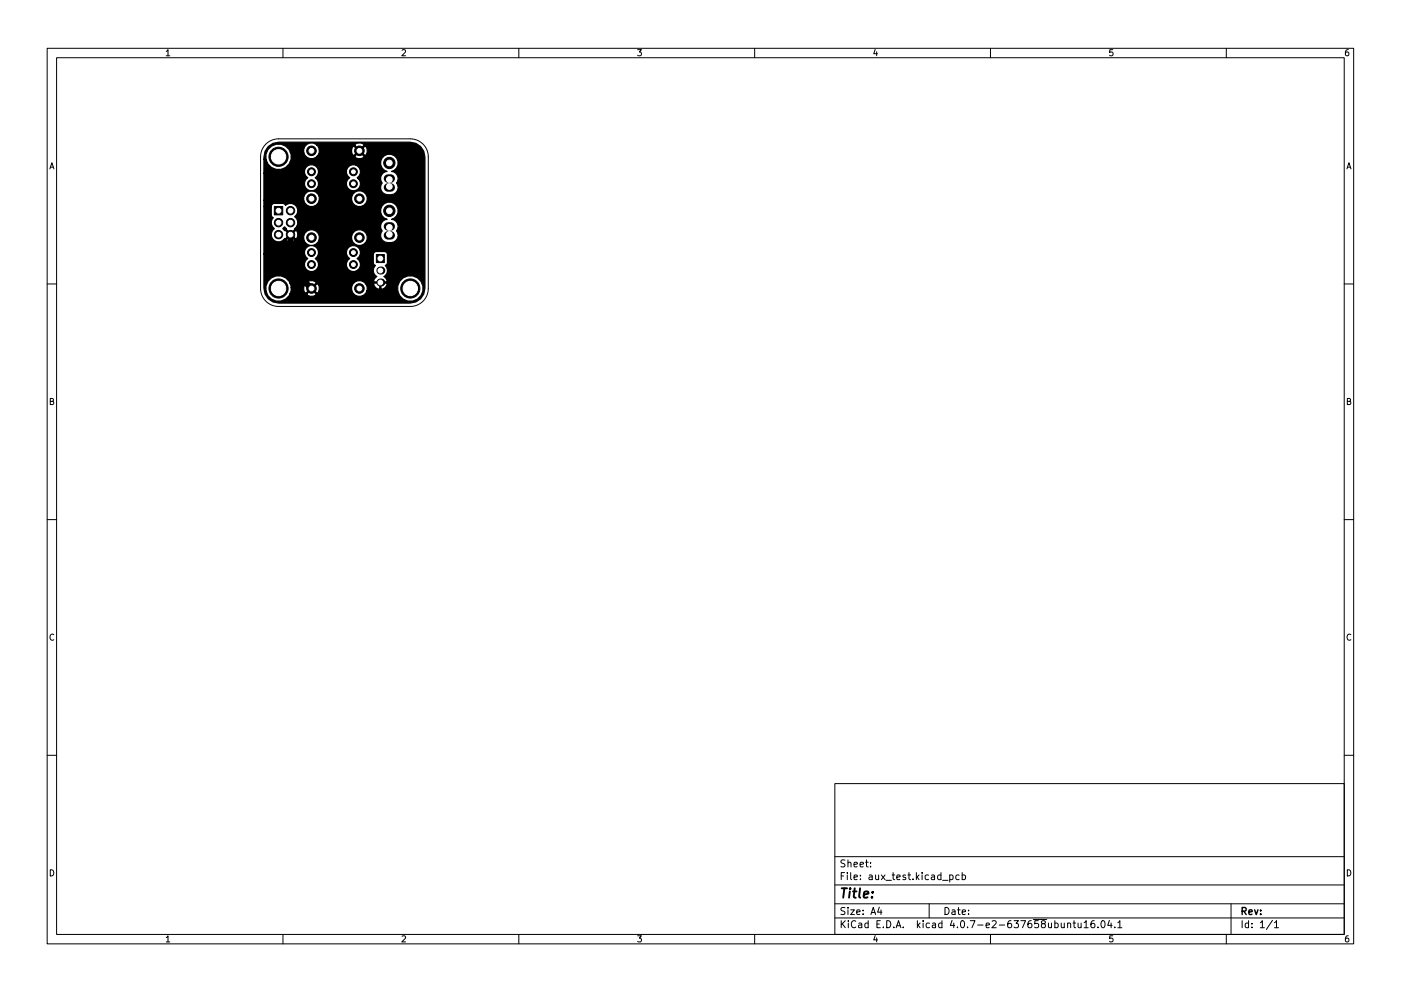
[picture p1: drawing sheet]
<svg xmlns="http://www.w3.org/2000/svg" width="297mm" height="210mm" viewBox="0 0 297 210" stroke-linecap="round" stroke-linejoin="round" font-family="sans-serif">
<g fill="none" stroke="#000" stroke-width=".21">
<path d="M10 10.2h277v190.1h-277zM12 12.2h273v186.1h-273zM35.2 10.9l.4-.4v1.3M35.2 11.8h.8M60 10.2v2M85.2 10.7l.5-.2 .3 .4-.8 .9h.8M110 10.2v2M135.2 10.5h.8l-.4 .5 .3 .2v.5l-.2 .1-.5-.1M160 10.2v2M185.6 10.5l-.4 .9h.9M185.9 11v.8M210 10.2v2"/>
<path d="M235.9 10.5h-.6l-.1 .7 .7-.1v.6l-.2 .1-.5-.1M260 10.2v2M285.9 10.5l-.4 .1-.2 .2-.1 .8 .3 .2 .4-.1v-.6l-.4-.1-.3 .3M10.6 35.8l.4-1.3 .4 1.3M10.7 35.5h.6M56.4 30.6a3.8 3.8 0 0 1 2.7-1.1h27.9a3.8 3.8 0 0 1 3.8 3.8v27.9a3.8 3.8 0 0 1-3.8 3.8h-27.9a3.8 3.8 0 0 1-3.9-3.8v-27.9a3.8 3.8 0 0 1 1.2-2.7zM285.6 35.8l.4-1.3 .4 1.3M285.7 35.5h.6M10 60.2h2M285 60.2h2M10.7 85.2l.5-.1 .1-.4-.6-.2v1.3h.5l.2-.4-.3-.2M285.7 85.2l.5-.1 .1-.4-.6-.2v1.3h.5l.2-.4-.3-.2"/>
<path d="M10 110.2h2M285 110.2h2M11.4 134.7a.58 .58 0 0 0-.8 .5 .58 .58 0 0 0 .8 .5M286.4 134.7a.58 .58 0 0 0-.8 .5 .58 .58 0 0 0 .8 .5M10 160.2h2M177 166.3h108v32h-108zM285 160.2h2M10.7 184.5a.66 .66 0 0 1 .7 .7 .66 .66 0 0 1-.7 .6zM35.2 198.9l.4-.4v1.3M35.2 199.8h.8M60 198.3v2M85.2 198.7l.5-.2 .3 .4-.8 .9h.8"/>
<path d="M110 198.3v2M135.2 198.5h.8l-.4 .5 .3 .2v.5l-.2 .1-.5-.1M160 198.3v2M177 194.8h108M177 191.8h108M177 187.8h108M177 181.8h108M178.4 195.3v1.5M178.4 185.8h.5M178.6 196l.6 .8M179.1 185.1h-.7v1.5M179.1 192.6l-.5-.1-.2 .2v.4l.6 .3 .1 .3-.2 .3h-.6"/>
<path d="M179.1 182.5l-.5-.1-.2 .2v.4l.6 .3 .1 .3-.2 .3h-.6M179.2 195.3l-.8 .9M179.6 185.1v.2M179.6 185.6v1M179.8 192.5v.2M179.8 183.1l.2-.2 .4 .1v.9M179.8 182.4v1.5M179.8 193v1M179.9 195.3v.2M179.9 195.8v1M180.4 193h.7l-.7 1h.7M180.4 185.1v1.3l.2 .2"/>
<path d="M181.1 186.1l.7-.1-.1-.3-.4-.1-.2 .2v.8h.6M181.1 183.4l.7-.1-.1-.3-.4-.1-.2 .2v.8h.6M181.4 195.5a.71 .71 0 0 0-1 .5 .71 .71 0 0 0 .7 .8l.3-.1M181.6 193.5l.8-.1-.1-.3-.4-.1-.3 .2 .1 .8h.6M182.1 195.9h.5l.1 .9M182.4 183.4l.7-.1-.1-.3-.4-.1-.2 .2v.8h.6M182.4 186.5v.1M182.4 185.7v.1M182.7 196.2l-.5 .1-.2 .2 .2 .3h.5M183 193.9v.1M183 193.1v.1M183.5 182.9h.6"/>
<path d="M183.7 182.4v1.3l.4 .2M184.1 195.9l-.5-.1-.2 .3 .1 .7h.6M184.1 195.3v1.5M184.3 185.7h.6v.9M184.6 183.8v.1M184.6 183v.1M184.6 194l.5-1.5 .5 1.5M184.8 193.6h.7M184.9 186l-.5 .1-.2 .2 .2 .3h.5M185.6 198.5l-.4 .9h.9M185.6 185.6l.1 1h.4l.2-.1M185.9 199v.8"/>
<path d="M185.9 196h.5M186.3 185.6v1M186.4 192.5l-.3 1h.9M186.6 195.3h-.7v1.5h.7M186.8 193v1M186.9 185.6l.7 1M187.3 196.7v.1M187.6 185.6l-.7 1M187.9 186.8h1.1M188 195.3a.76 .76 0 0 1 .9 .8 .76 .76 0 0 1-.9 .7zM189.1 185.6h.6M189.4 185.1v1.3l.3 .2"/>
<path d="M189.5 196.7v.1M190 196.8l.5-1.5 .5 1.5M190.1 186.1l.8-.1-.1-.3-.4-.1-.3 .2 .1 .8h.6M190.1 196.4h.8M191.5 196.7v.1M192 185.7l-.4-.1-.2 .2 .1 .3 .5 .1v.4h-.6M192.5 185.6h.6M192.7 185.1v1.3l.4 .2M193.6 186.5v.1M194.3 185.1v1.5M194.4 186.1l.5 .5M194.5 195.3v1.5"/>
<path d="M194.6 196.3l.5 .5M194.9 185.6l-.6 .6M195.1 195.8l-.6 .6M195.5 185.1v.2M195.5 185.6v1M195.7 195.3v.2M195.7 195.8v1M196.9 185.7l-.5-.1-.3 .3 .2 .7h.6M197 191.8v3M197.1 195.9l-.5-.1-.2 .3 .1 .7h.6M197.5 185.7h.6v.9M197.7 195.9h.6l.1 .9"/>
<path d="M198.1 186l-.5 .1-.2 .2 .2 .3h.5M198.4 196.2l-.5 .1-.3 .2 .3 .3h.5M199.5 185.7l-.4-.1-.3 .3 .1 .7h.6M199.5 185.1v1.5M199.7 195.9l-.4-.1-.3 .3 .1 .7h.6M199.7 195.3v1.5M199.9 186.8h1.1M200.4 192.5a.76 .76 0 0 1 .8 .8 .76 .76 0 0 1-.8 .7zM201.4 185.7l.4-.1 .3 .3-.2 .7h-.5M201.4 185.6v1.5M201.9 193.1h.5l.1 .9M201.9 195.3l-.4 1h.9"/>
<path d="M202.2 195.8v1M202.5 193.4l-.5 .1-.2 .2 .2 .3h.5M203 196.7v.1M203 193h.6M203.2 192.5v1.3l.4 .2M203.4 185.7l-.5-.1-.3 .3 .2 .7h.6M203.9 195.4l.1-.1a.8 .8 0 0 1 .5 .8 .8 .8 0 0 1-.5 .7 1 1 0 0 1-.1-1.4zM204 193.5l.7-.1-.1-.3-.4-.1-.2 .2 .1 .8h.5M204 185.7l.4-.1 .3 .3-.1 .7h-.6M204 185.1v1.5M205.1 196.7v.1M205.4 193.9v.1"/>
<path d="M205.4 193.1v.1M205.7 195.3h1l-.6 1.5M207.3 196.3h1.1M209.1 196.3l.7-.1-.1-.3-.4-.1-.2 .2v.8h.6M210 198.3v2M210.4 195.5l.5-.2 .3 .5-.9 1h.9M211.9 196.3h1.1M214.4 195.3l-.5 .1a1.01 1.01 0 0 0 0 1.4l.5-.1 .1-.5-.3-.3h-.3l-.3 .3M215 195.3h.9l-.5 .6 .5 .1v.7l-.3 .1-.6-.1M216.4 195.3h1l-.6 1.5M218.6 195.3l-.4 .1a1.01 1.01 0 0 0 0 1.4l.5-.1 .1-.5-.3-.3h-.3l-.3 .3M219.1 195.1h2.8"/>
<path d="M220.1 195.3h-.7v.7l.2-.1 .5 .1 .1 .2-.1 .5-.2 .1-.5-.1M221.1 196l-.3-.3 .1-.2 .2-.2 .4 .1 .1 .4-.7 .2-.1 .3 .1 .4 .2 .1h.4l.1-.3v-.4l-.2-.1M222.3 195.8l.1 1h.3l.2-.1M222.9 195.8v1M223.6 195.9l.5-.1 .3 .3-.2 .7h-.6M223.6 195.3v1.5M225 195.8l.1 1h.3l.2-.1M225.6 195.8v1M226.4 196l.2-.2 .3 .1 .1 .9M226.4 195.8v1M227.5 195.8h.6M227.7 195.3v1.3l.4 .2"/>
<path d="M228.6 195.8v1h.4l.2-.1M229.2 195.8v1M229.9 195.8l.4-.5v1.5M229.9 196.8h.8M232 195.3l-.4 .1a1.01 1.01 0 0 0 0 1.4l.5-.1v-.5l-.2-.3h-.3l-.3 .3M232.8 196.7v.1M233.6 195.4l.2-.1a.8 .8 0 0 1 .5 .8 .8 .8 0 0 1-.5 .7 1 1 0 0 1-.2-1.4zM235.2 195.3l-.3 1h.9M235.6 195.8v1M235.9 198.5h-.6l-.1 .7 .7-.1v.6l-.2 .1-.5-.1M236.4 196.7v.1M237 195.8l.4-.5v1.5"/>
<path d="M237 196.8h.9M260 198.3v2M261 191.8v6.5M263.4 195.3v1.5M264.7 195.9l-.4-.1-.3 .3 .1 .7h.6M264.7 195.3v1.5M265.4 196.7v.1M265.4 195.9v.1M267.2 195.8l.4-.5v1.5M267.2 196.8h.9M269.8 195.3l-1.3 1.9M270.2 195.8l.4-.5v1.5"/>
<path d="M270.2 196.8h.9M285.7 184.5a.66 .66 0 0 1 .7 .7 .66 .66 0 0 1-.7 .6zM285.9 198.5l-.4 .1-.2 .3-.1 .7 .3 .2 .4-.1v-.6l-.4-.1-.3 .3"/>
</g>
<path d="M263.4 193.3l.7-.1 .1-.2-.1-.3-.7-.2v1.5M263.7 193.3l.5 .7M264.8 193.5l.7-.1-.1-.3-.4-.1-.2 .2 .1 .8h.5M266 193l.4 1 .3-1M267.3 193.9v.1M267.3 193.1v.1" fill="none" stroke="#000" stroke-width=".3"/>
<path d="M178.5 188.5h1.1M179 188.5l-.2 2M180.2 189.1l-.2 1.4M180.3 188.5l-.1 .2M180.8 189.1h.8M181.2 188.5l-.2 1.7 .1 .2 .3 .1M182.4 188.5l-.3 1.7 .3 .3M183.1 189.8l1-.2v-.4h-.8l-.2 1 .2 .3 .6-.1M184.9 190.3v.2M185 189.2v.2" fill="none" stroke="#000" stroke-width=".4"/>
<g fill="#000" stroke="#000" stroke-width=".21">
<path d="M58.2 43.8h1.7v1.8h-1.7zM79.8 54h1.7v1.7h-1.7z"/>
<circle cx="59.1" cy="33.3" r="2.03"/>
<circle cx="66" cy="32" r="1.02"/>
<circle cx="66" cy="36.4" r=".84"/>
<circle cx="66" cy="39" r=".84"/>
<circle cx="74.9" cy="36.4" r=".84"/>
<circle cx="74.9" cy="39" r=".84"/>
<circle cx="76.2" cy="32" r="1.02"/>
<circle cx="82.6" cy="34.6" r="1.2"/>
<circle cx="59.1" cy="49.8" r=".89"/>
<circle cx="59.1" cy="47.2" r=".89"/>
<circle cx="61.6" cy="49.8" r=".89"/>
<circle cx="61.6" cy="44.7" r=".89"/>
<circle cx="61.6" cy="47.2" r=".89"/>
<circle cx="66" cy="50.4" r="1.02"/>
<circle cx="66" cy="42.2" r="1.02"/>
<circle cx="66" cy="56.1" r=".84"/>
<circle cx="66" cy="53.6" r=".84"/>
<circle cx="74.9" cy="53.6" r=".84"/>
<circle cx="74.9" cy="56.1" r=".84"/>
<circle cx="76.2" cy="50.4" r="1.02"/>
<circle cx="76.2" cy="42.2" r="1.02"/>
<circle cx="82.6" cy="44.7" r="1.2"/>
<circle cx="59.1" cy="61.2" r="2.03"/>
<circle cx="66" cy="61.2" r="1.02"/>
<circle cx="76.2" cy="61.2" r="1.02"/>
<circle cx="87" cy="61.2" r="2.03"/>
</g>
<g fill="#000">
<circle cx="80.6" cy="59.9" r=".85"/>
<circle cx="80.6" cy="57.4" r=".85"/>
</g>
<path d="M82.3 39.8h.5M82.3 37.9h.5M82.3 49.9h.5M82.3 48h.5" fill="none" stroke="#000" stroke-width="1.8"/>
<path d="M61.6 49.8v7l4.4 4.4" fill="none" stroke="#000" stroke-width="1.3"/>
<path d="M56.9 31.1l1-.7 1.2-.2h27.8l1.3 .2 1 .7 .6 1 .3 1.2v27.8a3.1 3.1 0 0 1-3.2 3.2h-27.8l-1.2-.2-1-.7-.7-1-.1-.7h.3a2.69 2.69 0 0 0 2.3 2.2 2.69 2.69 0 0 0 2.8-1.5h3.6l.1 .2a1.28 1.28 0 0 0 1.8-.2l-1-1-.9 1h-3.6l.2-.7v-.8h2.7v.7l.2 .5 .3 .1 1-1h.3l1 1 .3-.1 .2-.6h6.8l.3 .6a1.66 1.66 0 0 0 1.6 .8 1.66 1.66 0 0 0 1.4-1.2h6.5l.4 1a2.72 2.72 0 0 0 4.6 0 2.72 2.72 0 0 0-1.8-4.2 2.72 2.72 0 0 0-3.2 3.2h-6.5l.1-.8-.3-.6h1.6l.6 .8 .5 .3 .2-.1v-1.2h.3v1.2a.99 .99 0 0 0 1.2-1.2h-2.7l-.1 .2h-1.6a1.68 1.68 0 0 0-2-.6 1.68 1.68 0 0 0-1.1 1.8h-6.8v-.7l-.2-.5-.3-.1-1 1h-.3l-1-1-.3 .1-.2 .6h-2.7l-.2-.9h3.6l.9 1 1-1a1.18 1.18 0 0 0-1.9 0h-3.6l-.2-.3a2.72 2.72 0 0 0-3.3-1 2.72 2.72 0 0 0-1.6 3h-.3l-.1-.6v-7.2h8.6l.6 1a1.5 1.5 0 0 0-.3 2.2 1.5 1.5 0 0 0 2.3 0 1.5 1.5 0 0 0-.4-2.2l.5-.5 .2-.5h6l.2 .5 .4 .5a1.49 1.49 0 0 0-.4 2 1.49 1.49 0 0 0 2 .5h3.4l.1 .6 .7 .7-.5 .5-.2 .4 .1 .2h2.7l.1-.2-.2-.4-.5-.5 .3-.3a1.47 1.47 0 0 0 0-2.1l.2-.1 .2-.5v-1.9l-.6-.4h-1.7a.65 .65 0 0 0-.7 .6l.1 1.9 .4 .4-.4 .5-.1 .6h-3.3a1.49 1.49 0 0 0-.1-2.5 1.5 1.5 0 0 0-.2-2.7 1.5 1.5 0 0 0-2 1.7h-6v-.6a1.5 1.5 0 0 0-1.8-1.2 1.5 1.5 0 0 0-1.1 1.8h-8.6v-10.1h1.5v1.8l.2 .4 .2 .2a1.49 1.49 0 0 0 .3 2.3 1.54 1.54 0 0 0-.3 2.3 1.54 1.54 0 0 0 2.2 .1h.6l.1 .2a1.15 1.15 0 0 0 1.7-.2l-.1-.2h2a1.68 1.68 0 0 0 1.6 1.4 1.68 1.68 0 0 0 1.7-1.4h6.8l.3 .6a1.68 1.68 0 0 0 2.8 .1 1.68 1.68 0 0 0-1.1-2.6 1.68 1.68 0 0 0-2 1.9h-6.8v-.6a1.68 1.68 0 0 0-2-1.3 1.68 1.68 0 0 0-1.3 1.9h-2l-.8-.7-.9 .9h-.6l.3-.3 .1 .1 .9-.9h.4l.9 .9a1.06 1.06 0 0 0 0-1.8l-.9 .9h-.4l-1.5-1.3 .4-.4 1.3 1.5 1.3-1.6h17.8l.3 1-.2 .4a1.65 1.65 0 0 0 .4 1.7 1.65 1.65 0 0 0 1.7 .4 1.51 1.51 0 0 0 1.4-.9 1.51 1.51 0 0 0-.2-1.6 1.49 1.49 0 0 0 .2-1.6 1.49 1.49 0 0 0-1.3-.9 1.86 1.86 0 0 0 1.1-2.8 1.86 1.86 0 0 0-3.1 0 1.86 1.86 0 0 0 1.1 2.8 1.49 1.49 0 0 0-1.4 1.5h-17.8l.2-.5v-.6l-.2-.5-.4-.4 .4-.4a1.54 1.54 0 0 0-.3-2.1 1.54 1.54 0 0 0-2.1 .1l-.1-.2-.5-.2h-1.7l-.5 .1-.2 .5h-1.5v-1.3h8.4a1.68 1.68 0 0 0 1.6 1.3 1.68 1.68 0 0 0 1.7-1.3h6.8l.3 .6a1.68 1.68 0 0 0 2.8 0 1.68 1.68 0 0 0-1.1-2.6 1.68 1.68 0 0 0-2 2h-6.8v-.7a1.68 1.68 0 0 0-2-1.3 1.68 1.68 0 0 0-1.3 2h-8.4v-5.8h8.6l.2 .6 .5 .4a1.5 1.5 0 0 0-.4 2.3 1.5 1.5 0 0 0 2.3 0 1.5 1.5 0 0 0-.4-2.3l.5-.4 .2-.6h6l.2 .6 .4 .4a1.49 1.49 0 0 0-.4 2.2 1.49 1.49 0 0 0 2.2 .2 1.49 1.49 0 0 0 0-2.2h4.8l.3 .9-.2 .4a1.65 1.65 0 0 0 .4 1.7 1.65 1.65 0 0 0 1.7 .4 1.51 1.51 0 0 0 1.4-.9 1.51 1.51 0 0 0-.2-1.6 1.49 1.49 0 0 0 .2-1.5 1.49 1.49 0 0 0-1.3-.9 1.86 1.86 0 0 0 1.1-2.9 1.86 1.86 0 0 0-3.1 0 1.86 1.86 0 0 0 1.1 2.9 1.49 1.49 0 0 0-1.4 1.5h-4.8l-.1-.2a1.5 1.5 0 0 0-.3-2.6 1.5 1.5 0 0 0-2 1.6h-6v-.5a1.5 1.5 0 0 0-1.8-1.2 1.5 1.5 0 0 0-1.1 1.7h-8.6v-2.9h.4l.4 1a2.69 2.69 0 0 0 3.5 .9 2.69 2.69 0 0 0 1.3-3.4h2.8l.2 .6a1.64 1.64 0 0 0 2.6 .3h8l.1 .2a1.28 1.28 0 0 0 1.9-.2l-1-1-1 1h-8l.5-.9v-.6h6.8l.1 .7 .2 .5 .2 .1 1-1h.4l1 1 .2-.1a1.28 1.28 0 0 0-.2-1.9l-1 1h-.4l-1-1-.2 .1-.3 .6h-6.8l-.5-.9h8l1 1 1-1a1.18 1.18 0 0 0-2 0h-8l-.2-.2a1.68 1.68 0 0 0-1.9 0 1.68 1.68 0 0 0-.7 1.7h-2.8l-.3-.5a2.72 2.72 0 0 0-3.3-1 2.72 2.72 0 0 0-1.6 3h-.4v-.5l.2-1.2z" fill="#000" stroke="#000" stroke-width=".25"/>
<g fill="#fff" stroke="#fff" stroke-width=".21">
<circle cx="80.6" cy="54.9" r=".51"/>
<circle cx="80.6" cy="57.4" r=".51"/>
<circle cx="80.6" cy="59.9" r=".51"/>
<circle cx="74.9" cy="36.4" r=".41"/>
<circle cx="74.9" cy="39" r=".41"/>
<circle cx="66" cy="39" r=".41"/>
<circle cx="66" cy="36.4" r=".41"/>
<circle cx="74.9" cy="56.1" r=".41"/>
<circle cx="74.9" cy="53.6" r=".41"/>
<circle cx="66" cy="53.6" r=".41"/>
<circle cx="66" cy="56.1" r=".41"/>
<circle cx="59.1" cy="44.7" r=".51"/>
<circle cx="61.6" cy="44.7" r=".51"/>
<circle cx="59.1" cy="47.2" r=".51"/>
<circle cx="61.6" cy="47.2" r=".51"/>
<circle cx="59.1" cy="49.8" r=".51"/>
<circle cx="61.6" cy="49.8" r=".51"/>
<circle cx="66" cy="42.2" r=".51"/>
<circle cx="76.2" cy="42.2" r=".51"/>
<circle cx="66" cy="32" r=".51"/>
<circle cx="76.2" cy="32" r=".51"/>
<circle cx="66" cy="50.4" r=".51"/>
<circle cx="76.2" cy="50.4" r=".51"/>
<circle cx="76.2" cy="61.2" r=".51"/>
<circle cx="66" cy="61.2" r=".51"/>
<circle cx="59.1" cy="33.3" r="1.52"/>
<circle cx="59.1" cy="61.2" r="1.52"/>
<circle cx="87" cy="61.2" r="1.52"/>
<circle cx="82.5" cy="44.7" r=".6"/>
<circle cx="82.6" cy="49.7" r=".6"/>
<circle cx="82.5" cy="48.2" r=".6"/>
<circle cx="82.5" cy="34.6" r=".6"/>
<circle cx="82.6" cy="39.6" r=".6"/>
<circle cx="82.5" cy="38.1" r=".6"/>
</g>
</svg>
